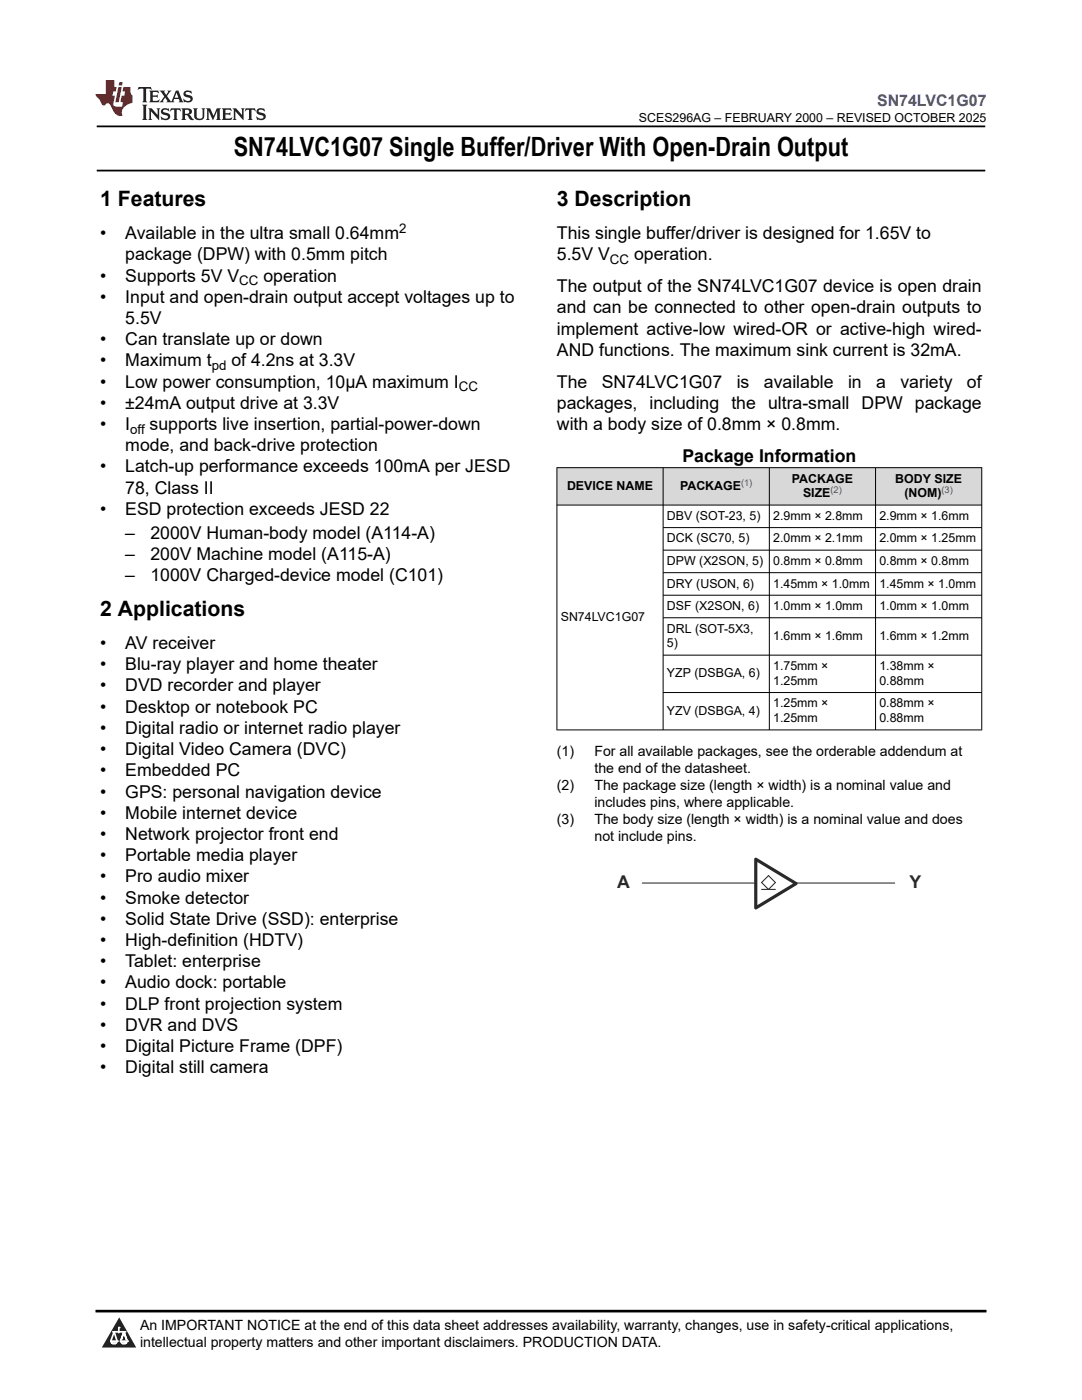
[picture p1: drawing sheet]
<svg xmlns="http://www.w3.org/2000/svg" width="216mm" height="279mm" viewBox="0 0 216 279" stroke-linecap="round" stroke-linejoin="round" font-family="sans-serif">
<defs><g id="words">
<text font-size="5.3" x="46.6" y="31.2">SN74LVC1G07 Single Buffer/Driver With Open-Drain Output</text>
<g font-size="4.2">
<text x="20" y="41.2">1 Features</text>
<text x="111.1" y="41.2">3 Description</text>
<text x="20" y="123">2 Applications</text>
</g>
<g font-size="3.5">
<text x="20" y="47.7">•</text>
<text x="25" y="47.7">Available in the ultra small 0.64mm</text>
<text x="111.1" y="47.7">This single buffer/driver is designed for 1.65V to</text>
<text x="25" y="52">package (DPW) with 0.5mm pitch</text>
<text x="111.1" y="52">5.5V V</text>
<text x="126.5" y="52">operation.</text>
<text x="20" y="56.2">•</text>
<text x="25" y="56.2">Supports 5V V</text>
<text x="52.5" y="56.2">operation</text>
<text x="111.1" y="58.3">The output of the SN74LVC1G07 device is open drain</text>
<text x="20" y="60.4">•</text>
<text x="25" y="60.4">Input and open-drain output accept voltages up to</text>
<text x="25" y="64.7">5.5V</text>
<text x="111.1" y="62.5">and can be connected to other open-drain outputs to</text>
<text x="20" y="68.9">•</text>
<text x="25" y="68.9">Can translate up or down</text>
<text x="111.1" y="71">AND functions. The maximum sink current is 32mA.</text>
<text x="111.1" y="66.8">implement active-low wired-OR or active-high wired-</text>
<text x="20" y="73.1">•</text>
<text x="20" y="77.4">•</text>
<text x="25" y="73.1">Maximum t</text>
<text x="25" y="77.4">Low power consumption, 10µA maximum I</text>
<text x="46.2" y="73.1">of 4.2ns at 3.3V</text>
<text x="111.1" y="77.4">The</text>
<text x="120.1" y="77.4">SN74LVC1G07</text>
<text x="147" y="77.4">is</text>
<text x="152.4" y="77.4">available</text>
<text x="169.2" y="77.4">in</text>
<text x="174.8" y="77.4">a</text>
<text x="179.7" y="77.4">variety</text>
<text x="192.9" y="77.4">of</text>
<text x="20" y="81.6">•</text>
<text x="25" y="81.6">±24mA output drive at 3.3V</text>
<text x="111.1" y="81.6">packages, including the ultra-small DPW package</text>
<text x="20" y="85.8">•</text>
<text x="25" y="85.8">I</text>
<text x="29.9" y="85.8">supports live insertion, partial-power-down</text>
<text x="111.1" y="85.8">with a body size of 0.8mm × 0.8mm.</text>
<text x="20" y="94.3">•</text>
<text x="25" y="90.1">mode, and back-drive protection</text>
<text x="25" y="94.3">Latch-up performance exceeds 100mA per JESD</text>
<text x="136.2" y="92.2">Package Information</text>
<text x="25" y="98.5">78, Class II</text>
<text x="20" y="102.8">•</text>
<text x="25" y="102.8">ESD protection exceeds JESD 22</text>
<text x="25" y="107.5">–</text>
<text x="30" y="107.5">2000V Human-body model (A114-A)</text>
<text x="25" y="111.8">–</text>
<text x="30" y="111.8">200V Machine model (A115-A)</text>
<text x="25" y="116">–</text>
<text x="30" y="116">1000V Charged-device model (C101)</text>
<text x="20" y="129.5">•</text>
<text x="25" y="129.5">AV receiver</text>
<text x="20" y="133.8">•</text>
<text x="20" y="138">•</text>
<text x="25" y="133.8">Blu-ray player and home theater</text>
<text x="25" y="138">DVD recorder and player</text>
<text x="20" y="142.2">•</text>
<text x="25" y="142.2">Desktop or notebook PC</text>
<text x="20" y="146.5">•</text>
<text x="25" y="146.5">Digital radio or internet radio player</text>
<text x="20" y="150.7">•</text>
<text x="20" y="154.9">•</text>
<text x="25" y="150.7">Digital Video Camera (DVC)</text>
<text x="25" y="154.9">Embedded PC</text>
<text x="20" y="159.2">•</text>
<text x="25" y="159.2">GPS: personal navigation device</text>
<text x="20" y="163.4">•</text>
<text x="20" y="167.6">•</text>
<text x="25" y="163.4">Mobile internet device</text>
<text x="25" y="167.6">Network projector front end</text>
<text x="20" y="171.9">•</text>
<text x="25" y="171.9">Portable media player</text>
<text x="20" y="176.1">•</text>
<text x="25" y="176.1">Pro audio mixer</text>
<text x="20" y="180.3">•</text>
<text x="20" y="184.6">•</text>
<text x="25" y="180.3">Smoke detector</text>
<text x="25" y="184.6">Solid State Drive (SSD): enterprise</text>
<text x="20" y="188.8">•</text>
<text x="25" y="188.8">High-definition (HDTV)</text>
<text x="20" y="193">•</text>
<text x="20" y="197.3">•</text>
<text x="25" y="193">Tablet: enterprise</text>
<text x="25" y="197.3">Audio dock: portable</text>
<text x="20" y="201.5">•</text>
<text x="25" y="201.5">DLP front projection system</text>
<text x="20" y="205.7">•</text>
<text x="20" y="210">•</text>
<text x="25" y="205.7">DVR and DVS</text>
<text x="25" y="210">Digital Picture Frame (DPF)</text>
<text x="20" y="214.2">•</text>
<text x="25" y="214.2">Digital still camera</text>
</g>
<g font-size="3.5" fill="#2b292a">
<text x="123.2" y="177.2">A</text>
<text x="181.5" y="177.2">Y</text>
</g>
<text font-size="3.2" fill="#00f" x="175" y="21.1">SN74LVC1G07</text>
<g font-size="2.8">
<text x="111.1" y="150.8">(1)</text>
<text x="118.6" y="150.8">For all available packages, see the orderable addendum at</text>
<text x="118.6" y="154.2">the end of the datasheet.</text>
<text x="111.1" y="157.6">(2)</text>
<text x="118.6" y="157.6">The package size (length × width) is a nominal value and</text>
<text x="118.6" y="161">includes pins, where applicable.</text>
<text x="111.1" y="164.4">(3)</text>
<text x="118.6" y="164.4">The body size (length × width) is a nominal value and does</text>
<text x="118.6" y="167.8">not include pins.</text>
<text x="27.9" y="265.5">An IMPORTANT NOTICE at the end of this data sheet addresses availability, warranty, changes, use in safety-critical applications,</text>
<text x="27.9" y="268.9">intellectual property matters and other important disclaimers. PRODUCTION DATA.</text>
</g>
<g font-size="2.6">
<text x="79.6" y="46.5">2</text>
<text x="121.7" y="52.7">CC</text>
<text x="47.7" y="56.9">CC</text>
<text x="42.2" y="73.8">pd</text>
<text x="91.5" y="78.1">CC</text>
<text x="26" y="86.5">off</text>
</g>
<g font-size="2.5">
<text x="127.5" y="24.3">SCES296AG – FEBRUARY 2000 – REVISED OCTOBER 2025</text>
<text x="113.1" y="97.8">DEVICE NAME</text>
<text x="135.7" y="97.8">PACKAGE</text>
<text x="158" y="96.3">PACKAGE</text>
<text x="160.2" y="99.3">SIZE</text>
<text x="178.6" y="96.3">BODY SIZE</text>
<text x="180.5" y="99.3">(NOM)</text>
<text x="133.1" y="103.8">DBV (SOT-23, 5)</text>
<text x="154.3" y="103.8">2.9mm × 2.8mm</text>
<text x="175.5" y="103.8">2.9mm × 1.6mm</text>
<text x="133.1" y="108.3">DCK (SC70, 5)</text>
<text x="133.1" y="112.8">DPW (X2SON, 5)</text>
<text x="154.3" y="108.3">2.0mm × 2.1mm</text>
<text x="154.3" y="112.8">0.8mm × 0.8mm</text>
<text x="175.5" y="108.3">2.0mm × 1.25mm</text>
<text x="175.5" y="112.8">0.8mm × 0.8mm</text>
<text x="133.1" y="117.3">DRY (USON, 6)</text>
<text x="154.3" y="117.3">1.45mm × 1.0mm</text>
<text x="175.5" y="117.3">1.45mm × 1.0mm</text>
<text x="111.9" y="123.9">SN74LVC1G07</text>
<text x="133.1" y="121.7">DSF (X2SON, 6)</text>
<text x="154.3" y="121.7">1.0mm × 1.0mm</text>
<text x="175.5" y="121.7">1.0mm × 1.0mm</text>
<text x="133.1" y="126.2">DRL (SOT-5X3,</text>
<text x="133.1" y="129.2">5)</text>
<text x="154.3" y="127.7">1.6mm × 1.6mm</text>
<text x="175.5" y="127.7">1.6mm × 1.2mm</text>
<text x="133.1" y="135.2">YZP (DSBGA, 6)</text>
<text x="154.3" y="133.7">1.75mm ×</text>
<text x="154.3" y="136.7">1.25mm</text>
<text x="175.5" y="133.7">1.38mm ×</text>
<text x="175.5" y="136.7">0.88mm</text>
<text x="133.1" y="142.7">YZV (DSBGA, 4)</text>
<text x="154.3" y="141.2">1.25mm ×</text>
<text x="175.5" y="141.2">0.88mm ×</text>
<text x="154.3" y="144.1">1.25mm</text>
<text x="175.5" y="144.1">0.88mm</text>
</g>
<g font-size="1.9" fill="#00f">
<text x="147.9" y="97">(1)</text>
<text x="165.7" y="98.4">(2)</text>
<text x="187.9" y="98.4">(3)</text>
</g>
</g></defs>
<path d="M19.3 25.2h177.3M19.3 34h177.3" fill="none" stroke="#000" stroke-width=".35"/>
<g fill="#d8d8d8">
<path d="M111.1 93.3h84.8v7.5h-84.8z" fill-rule="evenodd"/>
<path d="M111.2 93.4h21.1v7.3h-21.1z" fill-rule="evenodd"/>
<path d="M132.4 93.4h21.1v7.3h-21.1z" fill-rule="evenodd"/>
<path d="M153.6 93.4h21v7.3h-21z" fill-rule="evenodd"/>
<path d="M174.8 93.4h21v7.3h-21z" fill-rule="evenodd"/>
</g>
<g fill="none" stroke="#000" stroke-width=".2">
<path d="M111.1 93.3h84.9M111.1 93.3v52.4M132.3 93.3v52.4M153.5 93.3v52.4M174.7 93.3v52.4M195.9 93.3v52.4M111.1 100.8h84.9M132.3 105.3h63.7M132.3 109.8h63.7M132.3 114.3h63.7M132.3 118.8h63.7M132.3 123.3h63.7"/>
<path d="M132.3 130.7h63.7M132.3 138.2h63.7M196 145.7h-84.9"/>
</g>
<path d="M128.2 176.2h50.3" fill="none" stroke="#2b292a" stroke-width=".21"/>
<path d="M150.8 171.5l8 4.8-8 4.9z" fill-rule="evenodd" fill="#fff"/>
<path d="M150.8 171.5l8 4.8-8 4.9z" fill="none" stroke="#2b292a" stroke-width=".64"/>
<path d="M152 177.5h2.7M153.3 174.7l1.4 1.4-1.4 1.4-1.3-1.4z" fill="none" stroke="#2b292a" stroke-width=".21"/>
<path d="M0 0h215.9v23.8h-215.9z" fill-rule="evenodd" fill="#fff"/>
<path d="M27.7 17.4l-.2 .6 .5-.3h.6v.2v2.1l-.2 .4h1l-.2-.4v-2.1v-.2h.5l.5 .3-.1-.6zM29.8 18.1l.2 .4v1.5l-.2 .4h1.9l.1-.6a1.08 1.08 0 0 1-1.3 .2v-.7h.6l.4 .2v-.6l-.4 .2h-.6v-.6l.2-.1a1 1 0 0 1 1 .2l-.1-.5zM31.8 18.1l1 1.1-1 1.2h.9l-.2-.2 .4-.7 .5 .7-.2 .2h1.6l-.2-.2 .1-.4h1l.1 .4-.1 .2h.9l-.2-.3-.8-2h-.5l-1 2.2-.8-1.1 .9-1.1h-.8l.2 .2-.5 .7-.3-.7 .1-.2zM35.2 18.5l.4 1h-.8zM36.8 18.2a.65 .65 0 0 0-.2 .8 .65 .65 0 0 0 .6 .4l.7 .2 .1 .2a.79 .79 0 0 1-.7 .4 .79 .79 0 0 1-.7-.5l.1 .7 .2-.1a.93 .93 0 0 0 1.1 .1 .93 .93 0 0 0 .4-1 1.46 1.46 0 0 0-1.2-.6l-.1-.3a1.09 1.09 0 0 1 1.2 .2l-.2-.6-.1 .1-.6-.2zM28.4 20.9l.2 .4v2.3l-.2 .3h1l-.2-.3v-2.3l.2-.4zM29.6 21.6l.2 .4v1.6l-.2 .3h.8l-.3-.3v-1.4l1.7 1.8v-2l.2-.4h-.8l.2 .2 .1 1.1-1.2-1.3zM32.3 21.8a.65 .65 0 0 0-.2 .7 .65 .65 0 0 0 .7 .4l.6 .2 .1 .2a.79 .79 0 0 1-.7 .4 .79 .79 0 0 1-.7-.5l.1 .7 .2-.1a.93 .93 0 0 0 1.1 .1 .93 .93 0 0 0 .4-.9 1.46 1.46 0 0 0-1.2-.6l-.1-.4a1.09 1.09 0 0 1 1.2 .2l-.2-.6-.1 .1-.6-.1zM34.1 21.6l-.1 .7a.63 .63 0 0 1 .7-.4l.1 1.7-.3 .3h1l-.2-.3v-1.7a.66 .66 0 0 1 .8 .4l-.1-.7zM36.2 21.6l.2 .4v1.6l-.2 .3h.9l-.2-.2v-.7h.5l.1 .2a.79 .79 0 0 0 1.2 .6l-1-.9a.61 .61 0 0 0 .6-.6 .61 .61 0 0 0-.5-.6zM36.9 21.9h.2a.47 .47 0 0 1 .5 .1 .47 .47 0 0 1 .1 .5l-.2 .2h-.6zM38.5 21.6l.2 .2a2.27 2.27 0 0 0 .4 2 1.04 1.04 0 0 0 1.7-.7v-1.3l.2-.2h-.8l.2 .4v1.1a.6 .6 0 0 1-.6 .6 .6 .6 0 0 1-.6-.6v-1.1l.3-.4zM41.1 21.6l.2 .4v1.6l-.2 .3h.7l-.2-.3v-1.5l.9 1.9 .8-1.9v1.5l-.2 .3h1l-.3-.3v-1.6l.3-.4h-.8l-.7 1.5-.7-1.5zM44.3 21.6l.2 .4v1.6l-.2 .3h1.9l.1-.5a1.09 1.09 0 0 1-1.3 .1v-.6h.6l.4 .1v-.6l-.4 .2h-.6v-.6l.2-.1a1.01 1.01 0 0 1 1 .3l-.1-.6zM46.4 21.6l.3 .4v1.6l-.3 .3h.8l-.2-.3v-1.4l1.6 1.8v-2l.2-.4h-.7l.2 .2v1.1l-1.2-1.3zM49 21.6l-.1 .7a.63 .63 0 0 1 .8-.4v1.7l-.3 .3h1l-.2-.3v-1.7a.66 .66 0 0 1 .8 .4l-.1-.7zM51.4 21.8a.65 .65 0 0 0-.2 .7 .65 .65 0 0 0 .6 .4l.6 .2 .2 .2a.79 .79 0 0 1-.8 .4 .79 .79 0 0 1-.6-.5l.1 .7 .2-.1a.93 .93 0 0 0 1 .1 .93 .93 0 0 0 .5-.9 1.46 1.46 0 0 0-1.3-.6l-.1-.4a1.09 1.09 0 0 1 1.3 .2l-.2-.6-.2 .1-.5-.1z" fill="#231f20"/>
<path d="M21.1 16v2.8h-2.1l.1 .3 .9 1a.95 .95 0 0 0 .9 .9 .59 .59 0 0 1 .6-.4 .59 .59 0 0 1 .5 .4l.4 .8a1.59 1.59 0 0 0 2.1 1.3 1.61 1.61 0 0 1 1-2.2l1-.4-.1-1.5a1.59 1.59 0 0 1-.4-1.6h-1.4l-.2 .9h.5l-.1 .8h-.5l-.2 1v.2l.4 .1-.2 .9h-.6a.73 .73 0 0 1-1.1-.7l.3-1.5h-.5l.2-.8h.5l.2-.9h-.5v-1.4zM23.6 17.4l-.6 3h.7l.6-3zM23.8 16.4l-.1 .7h.7l.1-.7z" fill="#ed1c24"/>
<path d="M0 261.4h215.9v18h-215.9z" fill-rule="evenodd" fill="#fff"/>
<path d="M23.8 262.9l3.4 6h-6.9z" fill="#231f20"/>
<path d="M22.1 267.7h1.3l-.4 .5h-.3a.55 .55 0 0 1-.6-.5z" fill-rule="evenodd" fill="#fff"/>
<path d="M22.1 267.7h1.3l-.4 .5h-.3a.55 .55 0 0 1-.6-.5z" fill="none" stroke="#231f20" stroke-width=".34"/>
<path d="M22.1 267.7h1.3l-.4 .5h-.5zM23.7 265.9h.1M23.7 264.9v1z" fill="none" stroke="#fff" stroke-width=".34"/>
<circle cx="23.7" cy="264.9" r=".17" fill="#fff"/>
<path d="M22.6 265.8h.1M22.6 265.8h2.3z" fill="none" stroke="#fff" stroke-width=".34"/>
<circle cx="24.9" cy="265.8" r=".17" fill="#fff"/>
<path d="M24 267.7h.1" fill="none" stroke="#fff" stroke-width=".34"/>
<path d="M24.7 265.8l-.7 1.9z" fill="#fff"/>
<path d="M24.7 265.8l-.7 1.9z" fill="none" stroke="#fff" stroke-width=".34"/>
<path d="M24.7 265.8l.7 1.9z" fill="#fff"/>
<path d="M24.7 265.8l.7 1.9zM25.3 267.7h.1" fill="none" stroke="#fff" stroke-width=".34"/>
<circle cx="22.1" cy="267.7" r=".17" fill="#fff"/>
<path d="M22.8 265.8l-.7 1.9zM22.8 265.8l.6 1.9z" fill="none" stroke="#fff" stroke-width=".34"/>
<circle cx="23.4" cy="267.7" r=".17" fill="#fff"/>
<path d="M24.1 267.7h1.3a.65 .65 0 0 1-.6 .5 .65 .65 0 0 1-.7-.5z" fill-rule="evenodd" fill="#fff"/>
<path d="M24.1 267.7h1.3a.65 .65 0 0 1-.6 .5 .65 .65 0 0 1-.7-.5z" fill="none" stroke="#231f20" stroke-width=".34"/>
<path d="M24 267.7h.1M24.1 267.7h1.3l-.4 .5h-.5z" fill="none" stroke="#fff" stroke-width=".34"/>
<circle cx="25.4" cy="267.7" r=".17" fill="#fff"/>
<path d="M19 261.7h177.8" fill="none" stroke="#000" stroke-width=".53"/>
<use href="#words"/>
</svg>
